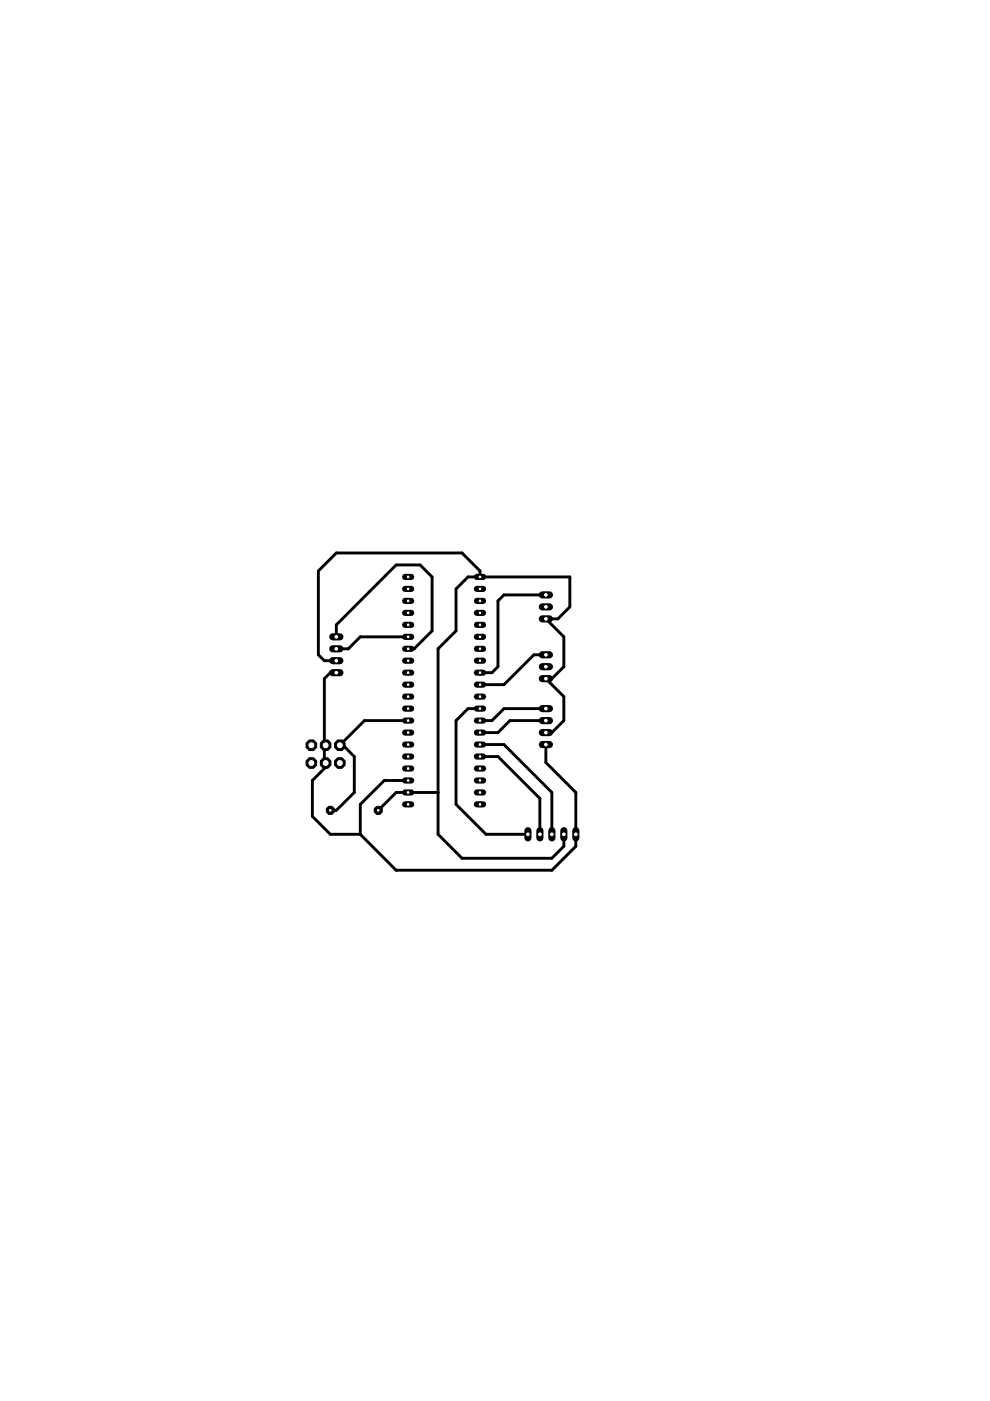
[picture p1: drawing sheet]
<svg xmlns="http://www.w3.org/2000/svg" width="210mm" height="297mm" viewBox="0 0 210 297" stroke-linecap="round" stroke-linejoin="round" font-family="sans-serif">
<g fill="none" stroke="#000" stroke-width=".61">
<path d="M71.3 135v-2.5l12.7-12.7h5.1l2.5 2.5v11.5l-3.8 3.8h-1.3M86.5 135h-10.1l-2.5 2.6h-2.6M101.8 122.3v-1.2l-3.8-3.9h-26.7l-3.8 3.9v17.7l1.3 1.3h2.5M115.7 138.8h-2.5l-6.4 6.4h-5M115.7 126.1h-8.9l-1.2 1.3v14l-1.3 1.2h-2.5M71.3 142.6h-1.3l-1.2 1.3v14l.2 .1-.2 .3v4.6l-2.6 2.6v7.6l3.8 3.8h6.4M86.5 152.8h-9.2l-5.2 5.2h.6l2.4 2.4v7.6l-3.8 3.8h-1.3M101.8 150.2h-2.6l-2.5 2.6v17.7l6.3 6.4h8.9M101.8 157.9h5l10.2 10.1v8.9M115.7 155.3h1.3l2.5-2.5v-5.1l-3.8-3.8h1.3l2.5-2.5v-6.4l-3.8-3.8h2.6l2.5-2.5v-6.4h-21.6l-2.5 2.6v8.9l-3.8 3.8v39.3l5.1 5.1h19l2.5-2.6v-2.5M115.7 152.8h-7.6l-2.5 2.5h-3.8M115.7 157.9v3.8l6.4 6.3v11.4l-5.1 5.1h-33l-7.6-7.6"/>
<path d="M115.7 150.2h-8.9l-2.5 2.6h-2.5M86.5 165.5h-5l-5.1 5v6.4M92.9 168h-8.9l-3.8 3.8M101.8 160.4h3.8l8.9 8.9v7.6"/>
</g>
<path d="M122.1 176.1v1.6" fill="none" stroke="#000" stroke-width="1.5"/>
<circle cx="122.1" cy="176.9" r=".51" fill="#fff" stroke="#000" stroke-width=".21"/>
<path d="M119.5 176.1v1.6" fill="none" stroke="#000" stroke-width="1.5"/>
<circle cx="119.5" cy="176.9" r=".51" fill="#fff" stroke="#000" stroke-width=".21"/>
<path d="M117 176.1v1.6" fill="none" stroke="#000" stroke-width="1.5"/>
<circle cx="117" cy="176.9" r=".51" fill="#fff" stroke="#000" stroke-width=".21"/>
<path d="M114.5 176.1v1.6" fill="none" stroke="#000" stroke-width="1.5"/>
<circle cx="114.5" cy="176.9" r=".51" fill="#fff" stroke="#000" stroke-width=".21"/>
<path d="M111.9 176.1v1.6" fill="none" stroke="#000" stroke-width="1.5"/>
<circle cx="111.9" cy="176.9" r=".51" fill="#fff" stroke="#000" stroke-width=".21"/>
<path d="M115 126.1h1.5" fill="none" stroke="#000" stroke-width="1.5"/>
<circle cx="115.7" cy="126.1" r=".51" fill="#fff" stroke="#000" stroke-width=".21"/>
<path d="M115 128.7h1.5" fill="none" stroke="#000" stroke-width="1.5"/>
<circle cx="115.7" cy="128.7" r=".51" fill="#fff" stroke="#000" stroke-width=".21"/>
<path d="M115 131.2h1.5" fill="none" stroke="#000" stroke-width="1.5"/>
<circle cx="115.7" cy="131.2" r=".51" fill="#fff" stroke="#000" stroke-width=".21"/>
<circle cx="70" cy="171.8" r=".92" fill="#000" stroke="#000" stroke-width=".21"/>
<circle cx="70" cy="171.8" r=".4" fill="#fff" stroke="#000" stroke-width=".21"/>
<circle cx="80.2" cy="171.8" r=".92" fill="#000" stroke="#000" stroke-width=".21"/>
<circle cx="80.2" cy="171.8" r=".4" fill="#fff" stroke="#000" stroke-width=".21"/>
<circle cx="72.1" cy="158" r="1.21" fill="#000" stroke="#000" stroke-width=".21"/>
<circle cx="72.1" cy="158" r=".74" fill="#fff" stroke="#000" stroke-width=".21"/>
<circle cx="69" cy="158" r="1.21" fill="#000" stroke="#000" stroke-width=".21"/>
<circle cx="69" cy="158" r=".74" fill="#fff" stroke="#000" stroke-width=".21"/>
<circle cx="66" cy="158" r="1.21" fill="#000" stroke="#000" stroke-width=".21"/>
<circle cx="66" cy="158" r=".74" fill="#fff" stroke="#000" stroke-width=".21"/>
<circle cx="66" cy="161.8" r="1.21" fill="#000" stroke="#000" stroke-width=".21"/>
<circle cx="66" cy="161.8" r=".74" fill="#fff" stroke="#000" stroke-width=".21"/>
<circle cx="69" cy="161.8" r="1.21" fill="#000" stroke="#000" stroke-width=".21"/>
<circle cx="69" cy="161.8" r=".74" fill="#fff" stroke="#000" stroke-width=".21"/>
<circle cx="72.1" cy="161.8" r="1.21" fill="#000" stroke="#000" stroke-width=".21"/>
<circle cx="72.1" cy="161.8" r=".74" fill="#fff" stroke="#000" stroke-width=".21"/>
<path d="M85.9 122.3h1.3" fill="none" stroke="#000" stroke-width="1.3"/>
<circle cx="86.5" cy="122.3" r=".4" fill="#fff" stroke="#000" stroke-width=".21"/>
<path d="M85.9 124.9h1.3" fill="none" stroke="#000" stroke-width="1.3"/>
<circle cx="86.5" cy="124.9" r=".4" fill="#fff" stroke="#000" stroke-width=".21"/>
<path d="M85.9 127.4h1.3" fill="none" stroke="#000" stroke-width="1.3"/>
<circle cx="86.5" cy="127.4" r=".4" fill="#fff" stroke="#000" stroke-width=".21"/>
<path d="M85.9 129.9h1.3" fill="none" stroke="#000" stroke-width="1.3"/>
<circle cx="86.5" cy="129.9" r=".4" fill="#fff" stroke="#000" stroke-width=".21"/>
<path d="M85.9 132.5h1.3" fill="none" stroke="#000" stroke-width="1.3"/>
<circle cx="86.5" cy="132.5" r=".4" fill="#fff" stroke="#000" stroke-width=".21"/>
<path d="M85.9 135h1.3" fill="none" stroke="#000" stroke-width="1.3"/>
<circle cx="86.5" cy="135" r=".4" fill="#fff" stroke="#000" stroke-width=".21"/>
<path d="M85.9 137.6h1.3" fill="none" stroke="#000" stroke-width="1.3"/>
<circle cx="86.5" cy="137.6" r=".4" fill="#fff" stroke="#000" stroke-width=".21"/>
<path d="M85.9 140.1h1.3" fill="none" stroke="#000" stroke-width="1.3"/>
<circle cx="86.5" cy="140.1" r=".4" fill="#fff" stroke="#000" stroke-width=".21"/>
<path d="M85.9 142.6h1.3" fill="none" stroke="#000" stroke-width="1.3"/>
<circle cx="86.5" cy="142.6" r=".4" fill="#fff" stroke="#000" stroke-width=".21"/>
<path d="M85.9 145.2h1.3" fill="none" stroke="#000" stroke-width="1.3"/>
<circle cx="86.5" cy="145.2" r=".4" fill="#fff" stroke="#000" stroke-width=".21"/>
<path d="M85.9 147.7h1.3" fill="none" stroke="#000" stroke-width="1.3"/>
<circle cx="86.5" cy="147.7" r=".4" fill="#fff" stroke="#000" stroke-width=".21"/>
<path d="M85.9 150.2h1.3" fill="none" stroke="#000" stroke-width="1.3"/>
<circle cx="86.5" cy="150.2" r=".4" fill="#fff" stroke="#000" stroke-width=".21"/>
<path d="M85.9 152.8h1.3" fill="none" stroke="#000" stroke-width="1.3"/>
<circle cx="86.5" cy="152.8" r=".4" fill="#fff" stroke="#000" stroke-width=".21"/>
<path d="M85.9 155.3h1.3" fill="none" stroke="#000" stroke-width="1.3"/>
<circle cx="86.5" cy="155.3" r=".4" fill="#fff" stroke="#000" stroke-width=".21"/>
<path d="M85.9 157.9h1.3" fill="none" stroke="#000" stroke-width="1.3"/>
<circle cx="86.5" cy="157.9" r=".4" fill="#fff" stroke="#000" stroke-width=".21"/>
<path d="M85.9 160.4h1.3" fill="none" stroke="#000" stroke-width="1.3"/>
<circle cx="86.5" cy="160.4" r=".4" fill="#fff" stroke="#000" stroke-width=".21"/>
<path d="M85.9 162.9h1.3" fill="none" stroke="#000" stroke-width="1.3"/>
<circle cx="86.5" cy="162.9" r=".4" fill="#fff" stroke="#000" stroke-width=".21"/>
<path d="M85.9 165.5h1.3" fill="none" stroke="#000" stroke-width="1.3"/>
<circle cx="86.5" cy="165.5" r=".4" fill="#fff" stroke="#000" stroke-width=".21"/>
<path d="M85.9 168h1.3" fill="none" stroke="#000" stroke-width="1.3"/>
<circle cx="86.5" cy="168" r=".4" fill="#fff" stroke="#000" stroke-width=".21"/>
<path d="M85.9 170.5h1.3" fill="none" stroke="#000" stroke-width="1.3"/>
<circle cx="86.5" cy="170.5" r=".4" fill="#fff" stroke="#000" stroke-width=".21"/>
<path d="M101.1 122.3h1.3" fill="none" stroke="#000" stroke-width="1.3"/>
<circle cx="101.8" cy="122.3" r=".4" fill="#fff" stroke="#000" stroke-width=".21"/>
<path d="M101.1 124.9h1.3" fill="none" stroke="#000" stroke-width="1.3"/>
<circle cx="101.8" cy="124.9" r=".4" fill="#fff" stroke="#000" stroke-width=".21"/>
<path d="M101.1 127.4h1.3" fill="none" stroke="#000" stroke-width="1.3"/>
<circle cx="101.8" cy="127.4" r=".4" fill="#fff" stroke="#000" stroke-width=".21"/>
<path d="M101.1 129.9h1.3" fill="none" stroke="#000" stroke-width="1.3"/>
<circle cx="101.8" cy="129.9" r=".4" fill="#fff" stroke="#000" stroke-width=".21"/>
<path d="M101.1 132.5h1.3" fill="none" stroke="#000" stroke-width="1.3"/>
<circle cx="101.8" cy="132.5" r=".4" fill="#fff" stroke="#000" stroke-width=".21"/>
<path d="M101.1 135h1.3" fill="none" stroke="#000" stroke-width="1.3"/>
<circle cx="101.8" cy="135" r=".4" fill="#fff" stroke="#000" stroke-width=".21"/>
<path d="M101.1 137.6h1.3" fill="none" stroke="#000" stroke-width="1.3"/>
<circle cx="101.8" cy="137.6" r=".4" fill="#fff" stroke="#000" stroke-width=".21"/>
<path d="M101.1 140.1h1.3" fill="none" stroke="#000" stroke-width="1.3"/>
<circle cx="101.8" cy="140.1" r=".4" fill="#fff" stroke="#000" stroke-width=".21"/>
<path d="M101.1 142.6h1.3" fill="none" stroke="#000" stroke-width="1.3"/>
<circle cx="101.8" cy="142.6" r=".4" fill="#fff" stroke="#000" stroke-width=".21"/>
<path d="M101.1 145.2h1.3" fill="none" stroke="#000" stroke-width="1.3"/>
<circle cx="101.8" cy="145.2" r=".4" fill="#fff" stroke="#000" stroke-width=".21"/>
<path d="M101.1 147.7h1.3" fill="none" stroke="#000" stroke-width="1.3"/>
<circle cx="101.8" cy="147.7" r=".4" fill="#fff" stroke="#000" stroke-width=".21"/>
<path d="M101.1 150.2h1.3" fill="none" stroke="#000" stroke-width="1.3"/>
<circle cx="101.8" cy="150.2" r=".4" fill="#fff" stroke="#000" stroke-width=".21"/>
<path d="M101.1 152.8h1.3" fill="none" stroke="#000" stroke-width="1.3"/>
<circle cx="101.8" cy="152.8" r=".4" fill="#fff" stroke="#000" stroke-width=".21"/>
<path d="M101.1 155.3h1.3" fill="none" stroke="#000" stroke-width="1.3"/>
<circle cx="101.8" cy="155.3" r=".4" fill="#fff" stroke="#000" stroke-width=".21"/>
<path d="M101.1 157.9h1.3" fill="none" stroke="#000" stroke-width="1.3"/>
<circle cx="101.8" cy="157.9" r=".4" fill="#fff" stroke="#000" stroke-width=".21"/>
<path d="M101.1 160.4h1.3" fill="none" stroke="#000" stroke-width="1.3"/>
<circle cx="101.8" cy="160.4" r=".4" fill="#fff" stroke="#000" stroke-width=".21"/>
<path d="M101.1 162.9h1.3" fill="none" stroke="#000" stroke-width="1.3"/>
<circle cx="101.8" cy="162.9" r=".4" fill="#fff" stroke="#000" stroke-width=".21"/>
<path d="M101.1 165.5h1.3" fill="none" stroke="#000" stroke-width="1.3"/>
<circle cx="101.8" cy="165.5" r=".4" fill="#fff" stroke="#000" stroke-width=".21"/>
<path d="M101.1 168h1.3" fill="none" stroke="#000" stroke-width="1.3"/>
<circle cx="101.8" cy="168" r=".4" fill="#fff" stroke="#000" stroke-width=".21"/>
<path d="M101.1 170.5h1.3" fill="none" stroke="#000" stroke-width="1.3"/>
<circle cx="101.8" cy="170.5" r=".4" fill="#fff" stroke="#000" stroke-width=".21"/>
<path d="M115 138.8h1.5" fill="none" stroke="#000" stroke-width="1.5"/>
<circle cx="115.7" cy="138.8" r=".51" fill="#fff" stroke="#000" stroke-width=".21"/>
<path d="M115 141.4h1.5" fill="none" stroke="#000" stroke-width="1.5"/>
<circle cx="115.7" cy="141.4" r=".51" fill="#fff" stroke="#000" stroke-width=".21"/>
<path d="M115 143.9h1.5" fill="none" stroke="#000" stroke-width="1.5"/>
<circle cx="115.7" cy="143.9" r=".51" fill="#fff" stroke="#000" stroke-width=".21"/>
<path d="M70.5 135h1.6" fill="none" stroke="#000" stroke-width="1.5"/>
<circle cx="71.3" cy="135" r=".51" fill="#fff" stroke="#000" stroke-width=".21"/>
<path d="M70.5 137.6h1.6" fill="none" stroke="#000" stroke-width="1.5"/>
<circle cx="71.3" cy="137.6" r=".51" fill="#fff" stroke="#000" stroke-width=".21"/>
<path d="M70.5 140.1h1.6" fill="none" stroke="#000" stroke-width="1.5"/>
<circle cx="71.3" cy="140.1" r=".51" fill="#fff" stroke="#000" stroke-width=".21"/>
<path d="M70.5 142.6h1.6" fill="none" stroke="#000" stroke-width="1.5"/>
<circle cx="71.3" cy="142.6" r=".51" fill="#fff" stroke="#000" stroke-width=".21"/>
<path d="M115 150.2h1.5" fill="none" stroke="#000" stroke-width="1.5"/>
<circle cx="115.7" cy="150.2" r=".51" fill="#fff" stroke="#000" stroke-width=".21"/>
<path d="M115 152.8h1.5" fill="none" stroke="#000" stroke-width="1.5"/>
<circle cx="115.7" cy="152.8" r=".51" fill="#fff" stroke="#000" stroke-width=".21"/>
<path d="M115 155.3h1.5" fill="none" stroke="#000" stroke-width="1.5"/>
<circle cx="115.7" cy="155.3" r=".51" fill="#fff" stroke="#000" stroke-width=".21"/>
<path d="M115 157.9h1.5" fill="none" stroke="#000" stroke-width="1.5"/>
<circle cx="115.7" cy="157.9" r=".51" fill="#fff" stroke="#000" stroke-width=".21"/>
</svg>
